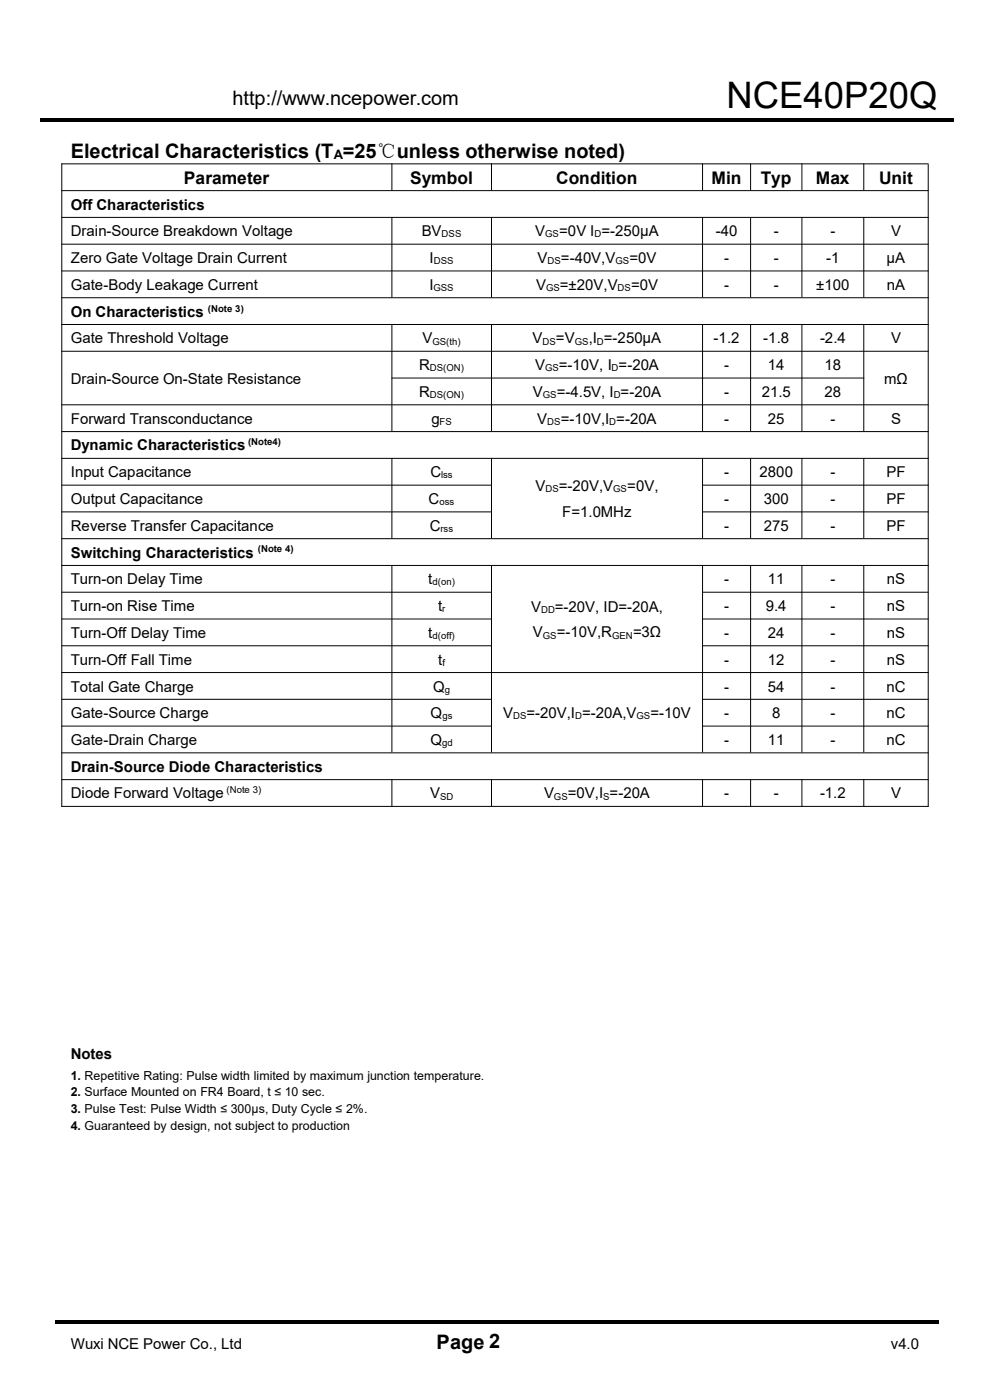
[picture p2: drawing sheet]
<svg xmlns="http://www.w3.org/2000/svg" width="210mm" height="297mm" viewBox="0 0 210 297" stroke-linecap="round" stroke-linejoin="round" font-family="sans-serif">
<defs><g id="words">
<text font-size="7.7" x="154.1" y="23">NCE40P20Q</text>
<g font-size="4.2">
<text x="49.3" y="22.4">http://www.ncepower.com</text>
<text x="15" y="33.5">Electrical Characteristics (T =25℃unless otherwise noted)</text>
<text x="92.6" y="286.1">Page 2</text>
</g>
<g font-size="3.7">
<text x="39" y="39">Parameter</text>
<text x="87" y="39">Symbol</text>
<text x="118" y="39">Condition</text>
<text x="150.9" y="39">Min</text>
<text x="161.4" y="39">Typ</text>
<text x="173.1" y="39">Max</text>
<text x="186.5" y="39">Unit</text>
</g>
<g font-size="3.2">
<text x="15" y="44.5">Off Characteristics</text>
<text x="15" y="50.1">Drain-Source Breakdown Voltage</text>
<text x="89.4" y="50.1">BV</text>
<text x="113.5" y="50.1">V</text>
<text x="118.6" y="50.1">=0V I =-250μA</text>
<text x="151.8" y="50.1">-40</text>
<text x="164.1" y="50.1">-</text>
<text x="176.1" y="50.1">-</text>
<text x="189" y="50.1">V</text>
<text x="15" y="55.8">Zero Gate Voltage Drain Current</text>
<text x="91.1" y="55.8">I</text>
<text x="114" y="55.8">V</text>
<text x="119" y="55.8">=-40V,V</text>
<text x="133.5" y="55.8">=0V</text>
<text x="153.6" y="55.8">-</text>
<text x="164.1" y="55.8">-</text>
<text x="175.3" y="55.8">-1</text>
<text x="188.1" y="55.8">μA</text>
<text x="15" y="61.5">Gate-Body Leakage Current</text>
<text x="91.1" y="61.5">I</text>
<text x="113.7" y="61.5">V</text>
<text x="118.7" y="61.5">=±20V,V</text>
<text x="133.9" y="61.5">=0V</text>
<text x="153.6" y="61.5">-</text>
<text x="164.1" y="61.5">-</text>
<text x="173.1" y="61.5">±100</text>
<text x="188.1" y="61.5">nA</text>
<text x="15" y="67.2">On Characteristics</text>
<text x="15" y="72.8">Gate Threshold Voltage</text>
<text x="89.6" y="72.8">V</text>
<text x="113" y="72.8">V</text>
<text x="117.9" y="72.8">=V</text>
<text x="124.9" y="72.8">,I =-250μA</text>
<text x="151.4" y="72.8">-1.2</text>
<text x="161.9" y="72.8">-1.8</text>
<text x="173.9" y="72.8">-2.4</text>
<text x="189" y="72.8">V</text>
<text x="15" y="81.4">Drain-Source On-State Resistance</text>
<text x="88.9" y="78.5">R</text>
<text x="113.5" y="78.5">V</text>
<text x="118.5" y="78.5">=-10V, I =-20A</text>
<text x="153.6" y="78.5">-</text>
<text x="162.9" y="78.5">14</text>
<text x="174.9" y="78.5">18</text>
<text x="187.5" y="81.4">mΩ</text>
<text x="15" y="89.9">Forward Transconductance</text>
<text x="88.9" y="84.2">R</text>
<text x="91.5" y="89.9">g</text>
<text x="113" y="84.2">V</text>
<text x="114" y="89.9">V</text>
<text x="118.1" y="84.2">=-4.5V, I =-20A</text>
<text x="119" y="89.9">=-10V,I =-20A</text>
<text x="153.6" y="84.2">-</text>
<text x="153.6" y="89.9">-</text>
<text x="161.6" y="84.2">21.5</text>
<text x="162.9" y="89.9">25</text>
<text x="174.9" y="84.2">28</text>
<text x="176.1" y="89.9">-</text>
<text x="189" y="89.9">S</text>
<text x="15" y="95.6">Dynamic Characteristics</text>
<text x="15" y="101.2">Input Capacitance</text>
<text x="91.3" y="101.2">C</text>
<text x="153.6" y="101.2">-</text>
<text x="161.1" y="101.2">2800</text>
<text x="176.1" y="101.2">-</text>
<text x="188" y="101.2">PF</text>
<text x="15" y="106.9">Output Capacitance</text>
<text x="90.9" y="106.9">C</text>
<text x="113.6" y="104.2">V</text>
<text x="118.5" y="104.2">=-20V,V</text>
<text x="133.1" y="104.2">=0V,</text>
<text x="153.6" y="106.9">-</text>
<text x="162" y="106.9">300</text>
<text x="176.1" y="106.9">-</text>
<text x="188" y="106.9">PF</text>
<text x="15" y="112.6">Reverse Transfer Capacitance</text>
<text x="91.2" y="112.6">C</text>
<text x="119.3" y="109.7">F=1.0MHz</text>
<text x="153.6" y="112.6">-</text>
<text x="162" y="112.6">275</text>
<text x="176.1" y="112.6">-</text>
<text x="188" y="112.6">PF</text>
<text x="15" y="118.3">Switching Characteristics</text>
<text x="15" y="124">Turn-on Delay Time</text>
<text x="90.8" y="124">t</text>
<text x="153.6" y="124">-</text>
<text x="162.9" y="124">11</text>
<text x="176.1" y="124">-</text>
<text x="188.1" y="124">nS</text>
<text x="15" y="129.6">Turn-on Rise Time</text>
<text x="92.9" y="129.6">t</text>
<text x="112.6" y="129.7">V</text>
<text x="117.7" y="129.7">=-20V, ID=-20A,</text>
<text x="153.6" y="129.6">-</text>
<text x="162.4" y="129.6">9.4</text>
<text x="176.1" y="129.6">-</text>
<text x="188.1" y="129.6">nS</text>
<text x="15" y="135.3">Turn-Off Delay Time</text>
<text x="90.8" y="135.3">t</text>
<text x="113" y="135.2">V</text>
<text x="118.1" y="135.2">=-10V,R</text>
<text x="134.3" y="135.2">=3Ω</text>
<text x="153.6" y="135.3">-</text>
<text x="162.9" y="135.3">24</text>
<text x="176.1" y="135.3">-</text>
<text x="188.1" y="135.3">nS</text>
<text x="15" y="141">Turn-Off Fall Time</text>
<text x="93" y="141">t</text>
<text x="153.6" y="141">-</text>
<text x="162.9" y="141">12</text>
<text x="176.1" y="141">-</text>
<text x="188.1" y="141">nS</text>
<text x="15" y="146.7">Total Gate Charge</text>
<text x="91.9" y="146.7">Q</text>
<text x="153.6" y="146.7">-</text>
<text x="162.9" y="146.7">54</text>
<text x="176.1" y="146.7">-</text>
<text x="188" y="146.7">nC</text>
<text x="15" y="152.4">Gate-Source Charge</text>
<text x="91.4" y="152.4">Q</text>
<text x="106.7" y="152.4">V</text>
<text x="111.7" y="152.4">=-20V,I =-20A,V</text>
<text x="138" y="152.4">=-10V</text>
<text x="153.6" y="152.4">-</text>
<text x="163.8" y="152.4">8</text>
<text x="176.1" y="152.4">-</text>
<text x="188" y="152.4">nC</text>
<text x="15" y="158">Gate-Drain Charge</text>
<text x="91.3" y="158">Q</text>
<text x="153.6" y="158">-</text>
<text x="162.9" y="158">11</text>
<text x="176.1" y="158">-</text>
<text x="188" y="158">nC</text>
<text x="15" y="163.7">Drain-Source Diode Characteristics</text>
<text x="15" y="169.4">Diode Forward Voltage</text>
<text x="91.2" y="169.4">V</text>
<text x="115.4" y="169.4">V</text>
<text x="120.4" y="169.4">=0V,I =-20A</text>
<text x="153.6" y="169.4">-</text>
<text x="164.1" y="169.4">-</text>
<text x="173.9" y="169.4">-1.2</text>
<text x="189" y="169.4">V</text>
<text x="15" y="224.6">Notes</text>
<text x="15" y="286.1">Wuxi NCE Power Co., Ltd</text>
<text x="189" y="286.1">v4.0</text>
</g>
<text font-size="2.8" x="70.8" y="33.8">A</text>
<g font-size="2.6">
<text x="15" y="229">1. Repetitive Rating: Pulse width limited by maximum junction temperature.</text>
<text x="15" y="232.6">2. Surface Mounted on FR4 Board, t ≤ 10 sec.</text>
<text x="15" y="236.1">3. Pulse Test: Pulse Width ≤ 300μs, Duty Cycle ≤ 2%.</text>
<text x="15" y="239.6">4. Guaranteed by design, not subject to production</text>
</g>
<g font-size="2">
<text x="93.7" y="50.4">DSS</text>
<text x="115.7" y="50.4">GS</text>
<text x="126.1" y="50.4">D</text>
<text x="92" y="56">DSS</text>
<text x="116.2" y="56">DS</text>
<text x="130.6" y="56">GS</text>
<text x="91.9" y="61.7">GSS</text>
<text x="115.8" y="61.7">GS</text>
<text x="131" y="61.7">DS</text>
<text x="44.1" y="66.1">(Note 3)</text>
<text x="91.7" y="73.1">GS(th)</text>
<text x="115.1" y="73.1">DS</text>
<text x="121.9" y="73.1">GS</text>
<text x="126.6" y="73.1">D</text>
<text x="91.2" y="78.8">DS(ON)</text>
<text x="115.6" y="78.8">GS</text>
<text x="129.8" y="78.8">D</text>
<text x="91.2" y="84.4">DS(ON)</text>
<text x="115.1" y="84.4">GS</text>
<text x="130.2" y="84.4">D</text>
<text x="52.6" y="94.5">(Note4)</text>
<text x="93.3" y="90.1">FS</text>
<text x="116.1" y="90.1">DS</text>
<text x="129.2" y="90.1">D</text>
<text x="93.6" y="101.5">lss</text>
<text x="93.2" y="107.2">oss</text>
<text x="115.7" y="104.4">DS</text>
<text x="130.1" y="104.4">GS</text>
<text x="93.4" y="112.8">rss</text>
<text x="54.7" y="117.2">(Note 4)</text>
<text x="91.7" y="124.2">d(on)</text>
<text x="93.8" y="129.9">r</text>
<text x="114.8" y="130">DD</text>
<text x="91.7" y="135.6">d(off)</text>
<text x="115.1" y="135.5">GS</text>
<text x="129.8" y="135.5">GEN</text>
<text x="93.9" y="141.2">f</text>
<text x="94.4" y="146.9">g</text>
<text x="93.9" y="152.6">gs</text>
<text x="108.8" y="152.6">DS</text>
<text x="122" y="152.6">D</text>
<text x="135" y="152.6">GS</text>
<text x="93.8" y="158.3">gd</text>
<text x="48" y="168.3">(Note 3)</text>
<text x="93.3" y="169.6">SD</text>
<text x="117.5" y="169.6">GS</text>
<text x="127.9" y="169.6">S</text>
</g>
</g></defs>
<path d="M8.7 25h193.6v.8h-193.6zM11.8 280.2h187.4v.7h-187.4z" fill="#000"/>
<g fill="none" stroke="#000" stroke-width=".21">
<path d="M13 34.8h184M13.1 34.7v136.5M83.1 34.7v5.7M104.3 34.7v5.7M149 34.7v5.7M159.2 34.7v5.7M170.1 34.7v5.7M183.2 34.7v5.7M196.9 34.8v136.4M13 40.4h184M13 46.1h184M13 51.8h184"/>
<path d="M13 57.5h184M83.1 46v17.1M104.3 46v17.1M149 46v17.1M159.2 46v17.1M170.1 46v17.1M183.2 46v17.1M13 63.2h184M13 68.8h184M13 74.5h184M83.1 68.8v22.7M104.3 68.8v22.7"/>
<path d="M149 68.8v22.7M159.2 68.8v22.7M170.1 68.8v22.7M183.2 68.8v22.7M13 85.9h184M13 91.6h184M13 97.2h184M83 80.2h100.3M83.1 97.2v17M104.3 97.2v17M149 97.2v17M159.2 97.2v17"/>
<path d="M170.1 97.2v17M183.2 97.2v17M13 102.9h91.3M13 108.6h91.3M13 114.3h184M13 120h184M83.1 119.9v39.7M104.3 119.9v39.7M148.9 102.9h48.1M148.9 108.6h48.1M149 119.9v39.7M159.2 119.9v39.7"/>
<path d="M170.1 119.9v39.7M183.2 119.9v39.7M13 125.6h91.3M13 131.3h91.3M13 137h91.3M148.9 125.6h48.1M148.9 131.3h48.1M148.9 137h48.1M13 142.7h184M13 148.4h91.3M13 154h91.3M13 159.7h184"/>
<path d="M148.9 148.4h48.1M148.9 154h48.1M13 165.4h184M13 171.1h184M83.1 165.3v5.7M104.3 165.3v5.7M149 165.3v5.7M159.2 165.3v5.7M170.1 165.3v5.7M183.2 165.3v5.7"/>
</g>
<use href="#words"/>
</svg>
